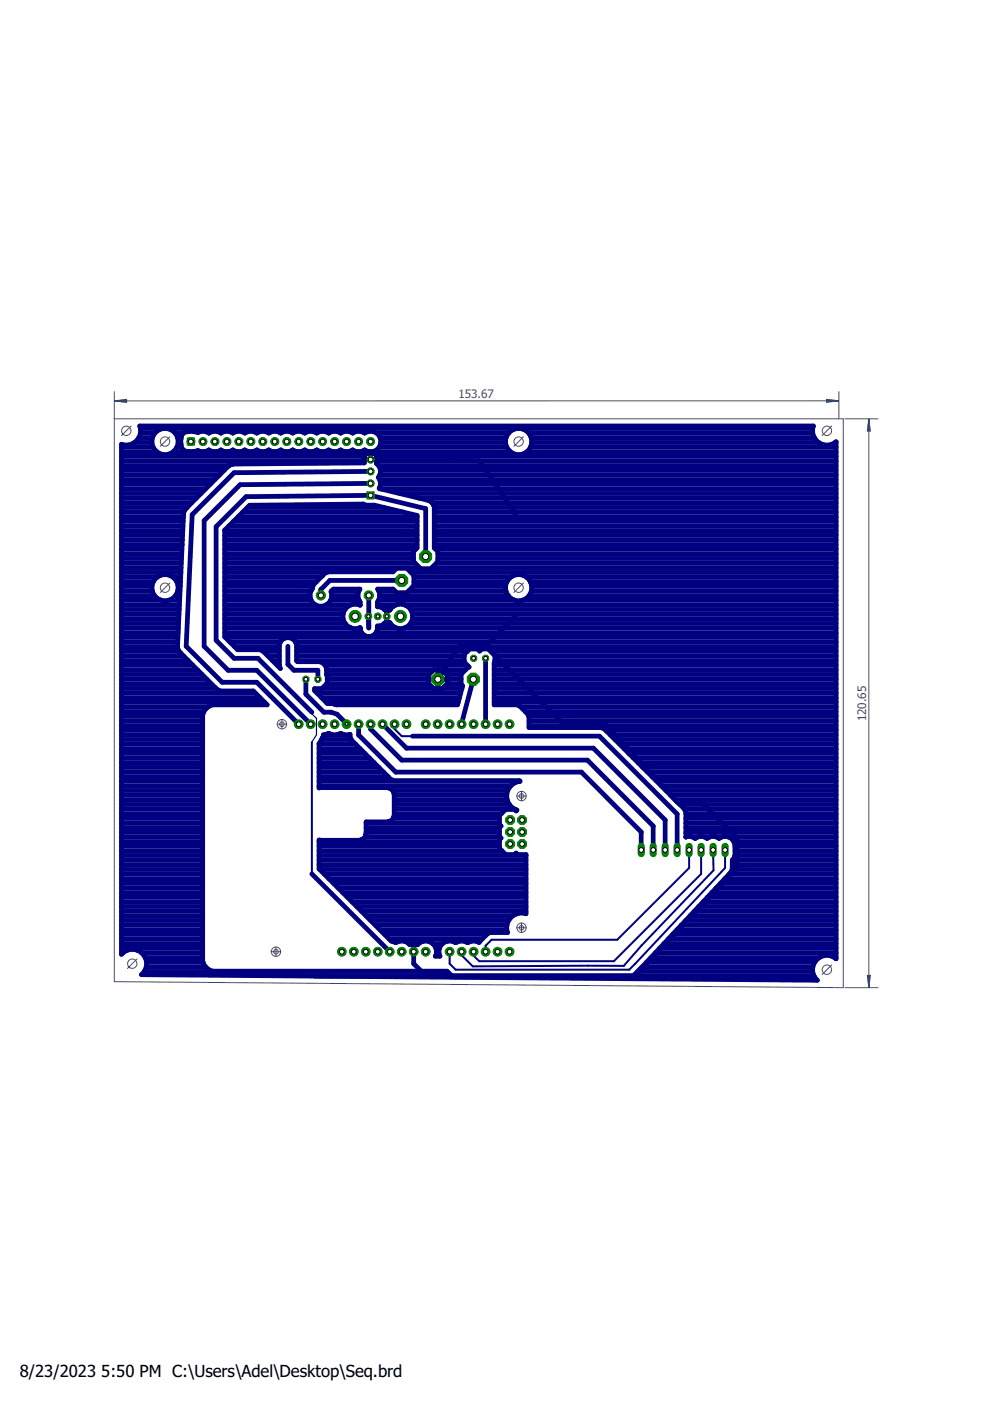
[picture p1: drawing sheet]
<svg xmlns="http://www.w3.org/2000/svg" width="210mm" height="297mm" viewBox="0 0 210 297" stroke-linecap="round" stroke-linejoin="round" font-family="sans-serif">
<defs><g id="words">
<g font-size="3.5">
<text x="4.2" y="291.8">8/23/2023</text>
<text x="21.5" y="291.8">5:50 PM C:\Users\Adel\Desktop\Seq.brd</text>
</g>
<g font-size="2.5" fill="#505050">
<text x="97.2" y="84.4">153.67</text>
<text x="183.6" y="153" transform="rotate(-90 183.6 153)">120.65</text>
</g>
</g></defs>
<g fill="none" stroke="#000080" stroke-width="1">
<path d="M25.8 94.2a3 3 0 0 0 3.1-.7 3 3 0 0 0 .7-3.2h142.9a3 3 0 0 0 1.1 3.5 3 3 0 0 0 3.7-.1v109.6a3 3 0 0 0-4.3 .3 3 3 0 0 0 .3 4.2l-143.3-1.1a3 3 0 0 0 .2-4.5 3 3 0 0 0-4.4 .1zM25.8 95.8h7.4M25.8 99.7h21.7M25.8 97.7h51.3M25.8 96.8h51.4M25.8 94.8h6.7M28.5 93.8h3.7M29.4 92.8h2.9M29.8 91.8h3M29.8 90.8h4.8M35.4 90.8h74.1M36.7 95.8h71.5"/>
<path d="M37.1 91.8h1.8M37.5 94.8h1M37.7 92.8h.7M37.8 93.8h.5M40.1 95.8a1.58 1.58 0 0 1-1.8-1.8v-.8a1.56 1.56 0 0 1 1.8-1.7h.8l1.1 .2a2.45 2.45 0 0 1 2.3 .1 2.5 2.5 0 0 1 2.6 0 2.5 2.5 0 0 1 2.5 0 2.5 2.5 0 0 1 2.6 0 2.5 2.5 0 0 1 2.5 0 2.5 2.5 0 0 1 2.5 0 2.5 2.5 0 0 1 2.6 0 2.5 2.5 0 0 1 2.5 0 2.5 2.5 0 0 1 2.6 0 2.5 2.5 0 0 1 2.5 0 2.5 2.5 0 0 1 2.5 0 2.5 2.5 0 0 1 2.6 0 2.5 2.5 0 0 1 2.5 0 2.5 2.5 0 0 1 2.6 0 2.2 2.2 0 0 1 3.2 1 2.2 2.2 0 0 1-1.6 3M40.9 95.8l1.1-.3 .6 .3M43.5 95.8l.8-.4 .8 .4M46 95.8l.8-.4 .9 .4M48.5 95.8l.9-.4 .8 .4M48.6 98.7h-22.8M48.6 98.7l-9.4 9.3-.3 .7-1.2 27.9M49.3 98.4h.1"/>
<path d="M49.3 98.4l-.7 .3M51.1 95.8l.8-.4 .8 .4M53.6 95.8l.9-.4 .8 .4M56.2 95.8l.8-.4 .8 .4M58.7 95.8l.8-.4 .9 .4M61.2 95.8l.9-.4 .8 .4M63.8 95.8l.8-.4 .8 .4M66.3 95.8l.9-.4 .8 .4M68.9 95.8l.8-.4 .8 .4M71.4 95.8l.8-.4 .9 .4M73.9 95.8l.9-.4 .8 .4M76.5 95.8l.8-.4 .8 .4"/>
<path d="M77 97.4h3.1M77.1 97.8a1.52 1.52 0 0 1 1.5-1.9 1.52 1.52 0 0 1 1.5 1.9M77.1 97.8l.1 .3-27.9 .3M78.6 99.9l-29 .3-8.9 8.9-1.2 27.9 7.6 7.7h7.3l8.9 8.8M78.6 95.9v1.6M78.6 97.4l23.1 .3 7.6 11.4M78.6 96.8h.1M79.9 91.8h27.9M79.9 96.8h97.4M80.1 97.8l-.2 .4a2.15 2.15 0 0 1 .3 3 1.94 1.94 0 0 1 .2 2.3M80.1 97.7h97.2M80.3 98.7h97"/>
<path d="M80.4 94.8h27M80.6 92.8h26.7M80.6 99.7h96.7M80.7 93.8h26.5M110.4 90.8h61.9M111.7 95.8h65.6M112.1 91.8h60.2M112.5 94.8h64.8M112.6 92.8h60.1M112.7 93.8h60.9M177.1 93.8h.2M25.8 119.4h12.6"/>
<path d="M25.8 118.4h12.7M25.8 117.4h12.7M25.8 116.4h12.8M25.8 115.5h12.8M25.8 114.5h12.9M25.8 113.5h12.9M25.8 112.5h13M25.8 111.5h13M25.8 110.5h13M25.8 109.6h13.1M25.8 108.6h13.2M25.8 107.6h13.9"/>
<path d="M25.8 106.6h14.9M25.8 105.6h15.8M25.8 104.6h16.8M25.8 103.7h17.8M25.8 102.7h18.8M25.8 101.7h19.8M25.8 100.7h20.8M38.9 108.7h.1M47.6 119.4h40.4M47.6 118.4h40.1M47.6 117.4h40.1M47.6 116.4h40.5"/>
<path d="M47.6 115.5h40.8M47.6 114.5h40.8M47.6 113.5h40.8M47.6 112.5h40.8M48.5 111.5h39.9M49.5 110.5h38.9M50.5 109.6h37.9M51.5 108.6h33.9M52.5 107.6h28.8M78.6 102.5l-27.7 .3-7.6 7.6v26.6l5.1 5.1h6l11.5 11.4M80.4 103.5h.1M80.4 103.5l10.2 2.5 1 .6"/>
<path d="M80.5 101.7h96.8M80.5 100.7h96.8M80.6 103.7h96.7M80.6 102.7h96.7M84.7 104.6h92.6M88.8 105.6h88.5M90.3 118v-10.2l-11.7-2.8-26.4 .3-6.4 6.4v24.1l3.8 3.8h5.1l11.4 11.4M91.6 106.6l.4 .6 .1 .7v8.3l.7 .7v2.2l-1.5 1.5h-2.1l-1.5-1.5v-2.2l.7-.7v-6.9l-9-2.2h-1.8l-.6-.2-24.1 .2-5.3 5.3v22.6l2.8 2.8h4.7l.6 .2 3.7 3.7-.2-.5v-4.5a1.87 1.87 0 0 1 1.9-1.5 1.87 1.87 0 0 1 1.8 1.5v3.4l.2 .2h4.7l.6 .3 .6 .5 .2 .7 .2 3-1.2 1.2h-1.5v.4l2.7 2.8h1l.9 .2h25.7l1.1-4-.3-.3v-2.2l1.5-1.5h.2l-1.1-1v-1.7l1.2-1.1h1.6l.5 .4 .4-.4h1.7l1.1 1.1v1.7l-.1 .1v8.9h4.8l.6 .3 1.7 1.7 .3 .6v2.3h15.2l.7 .2 17 17.1 .3 .6v5.3M91.6 106.6h85.7M92.1 115.5h85.2M92.1 114.5h85.2M92.1 113.5h85.2"/>
<path d="M92.1 112.5h85.2M92.1 111.5h85.2M92.1 110.5h85.2M92.1 109.6h85.2M92.1 108.6h85.2M92.1 107.6h85.2M92.4 116.4h84.9M92.5 119.4h84.8M92.8 118.4h84.5M92.8 117.4h84.5M25.8 129.2h12.2M25.8 139.1h13.1"/>
<path d="M25.8 138.1h12.1M25.8 137.1h11.8M25.8 136.1h11.9M25.8 135.1h11.9M25.8 134.2h12M25.8 133.2h12M25.8 132.2h12.1M25.8 131.2h12.1M25.8 130.2h12.2M25.8 128.2h12.2M25.8 127.3h8.4M25.8 126.3h7"/>
<path d="M25.8 125.3h6.5M25.8 124.3h6.4M25.8 123.3h6.7M25.8 122.3h7.6M25.8 121.4h12.6M25.8 120.4h12.6M35.8 127.3h2.3M36.6 122.3h1.7M37.2 126.3h.9M37.5 123.3h.8M37.6 136.7v.7l.3 .6 .5 .5M37.7 136.6l-.1 .1"/>
<path d="M37.7 125.3h.5M37.8 124.3h.4M38.4 138.5v.1M38.4 138.6l7.7 7.6 .6 .3h7l2.9 2.9h-11.5l-.7 .3M47.6 129.2h25.6M47.6 134.2h29M47.6 133.2h26.9M47.6 132.2h25.6M47.6 131.2h25.1M47.6 130.2h25.1M47.6 128.2h19.3M47.6 127.3h18.4"/>
<path d="M47.6 126.3h18.1M47.6 125.3h18.4M47.6 124.3h18.7M47.6 123.3h19.5M47.6 122.3h20.5M47.6 121.4h21.7M47.6 120.4h41.4M47.8 135.1h129.5M48.7 136.1h10.8M49.7 137.1h9.5M55.8 138.1h3.4M56.8 139.1h2.4"/>
<path d="M61 137v3.8l1.3 1.3h5.1v1.9M62.7 136.1h114.6M62.9 139.1h35.5M62.9 138.1h36.2M62.9 137.1h114.4M68.4 122l.5-.5 .7-.3h13.7l.8-.7h2.2l1.5 1.5v2.1l-1.5 1.6h-2.2l-.8-.8h-3.2a2.25 2.25 0 0 1-.1 2.8v1h.5l.8 .3 .3 .3h1a2.62 2.62 0 0 1 3.8-.8 2.62 2.62 0 0 1 .4 3.9 2.62 2.62 0 0 1-4-.1l-.1-.3-.6 .2-.5-.1-.3 .3-.8 .3h-.5a1.9 1.9 0 0 1-.8 2M68.4 122l-1.9 2-.3 .8a2.3 2.3 0 0 0 1.5 3.7 2.3 2.3 0 0 0 2.5-3.1l.5-.5h5.6a2.22 2.22 0 0 0 .1 2.8v.6a2.61 2.61 0 0 0-3.7 2.4 2.61 2.61 0 0 0 3.7 2.4v.4l.2 .7M68.4 122v.1M69.2 128.2h5.2M70.1 127.3h6M70.3 125.3h5.8M70.3 126.3h5.6"/>
<path d="M76.1 133.2h.3M76.2 128.2h.2M76.6 134.2h.1a1.86 1.86 0 0 0 2.5 .5M77.2 134.7h.1M78.2 126.2v6.9l-.1-2.4M79.2 134.7h.1M80 133.2h4.1M80 128.2h4M80.2 127.3h29M80.3 125.3h3.4M80.5 126.3h27.2M81.5 132.2h1.3"/>
<path d="M81.5 129.2h.3M82 129.2v.8M82 131.4v.8M82 130h.1M82 131.4h.1M82.2 129.2h.5M85.2 123.1h-15.3l-1.9 1.9v1.2M85.7 133.2h91.6M85.8 128.2h91.5M86.6 125.3h20.7M87 132.2h90.3M87 129.2h90.3"/>
<path d="M87.1 121.4h90.2M87.4 131.2h89.9M87.5 130.2h89.8M87.6 124.3h19.6M87.8 123.3h19.7M87.8 122.3h20.5M91.5 120.4h85.8M103 139.6v13.9M103 137l16.5 16.5h8.8l15.3 16.6h5.1l7.6 7.6v6.3l-21.6 22.9h-44.4l-2.6-2.6v-4.2M103 137h-5.7l-4.5 7M104.3 138.1h73M104.9 139.1h72.4"/>
<path d="M109.3 130.7l-6.3 6.3M110.8 127.3h66.5M111.6 122.3h65.7M112.2 126.3h65.1M112.4 123.3h64.9M112.6 125.3h64.7M112.7 124.3h64.6M177.3 134.2h-97.6M25.8 155.8h17.2M25.8 144h18M25.8 142h16.1M25.8 159.7h17.2"/>
<path d="M25.8 158.7h17.2M25.8 157.8h17.2M25.8 156.8h17.2M25.8 154.8h17.2M25.8 153.8h17.2M25.8 152.8h17.2M25.8 151.9h17.2M25.8 150.9h17.4M25.8 149.9h18.3M25.8 148.9h30.3M25.8 147.9h29.3M25.8 146.9h28.3"/>
<path d="M25.8 146h20M25.8 145h19M25.8 143h17M25.8 141h15.1M25.8 140.1h14.1M43.2 150.9h.1M43.2 150.9l-.2 .7v52.1l.2 .8M43.7 150.2h.1M43.7 150.2l-.5 .7M44.4 149.7h.1M44.4 149.7l-.7 .5M57.8 140.1h1.4"/>
<path d="M58.8 141h.4M62.9 140.1h35.5M64.9 144v3.2l3.8 3.8h1.5l1.3 .4 2 2.1M67.2 146.9h30.5M67.6 159.7h9.7M67.6 158.7h8.8M67.6 157.8h7.8M68.2 156.8h6.2M68.2 147.9h29.2M68.3 146h23.6M68.9 155.8l.8-.3 .8 .3M68.9 141h30.2"/>
<path d="M69.2 148.9h28M69.2 142h29.5M69.2 143h21.8M69.3 145h21.6M69.4 144h28.4M71.4 155.8l.8-.3 .8 .3M73.9 155.8l.3-.1v.5l.3 .7 8.4 8.3 .6 .3h26.6l.2 .2-42.7-.1M74.2 155.8h-5.6l-.3 .8-.7 1v9.4l14.9 .1 .8 .5 .3 .8v4.5a1.53 1.53 0 0 1-1.4 1.4h-4.6l-.1 2.9a1.56 1.56 0 0 1-1.3 1l-8.6-.1v6.1l15.4 15.3 .9 .4a2.41 2.41 0 0 1 3.1 .4 1.72 1.72 0 0 1 1.5 0 2.26 2.26 0 0 1 3-.4 2.26 2.26 0 0 1 .8 2.8h1a2.26 2.26 0 0 1 .5-2.7 2.26 2.26 0 0 1 2.8-.1l.8-.4h.9l.8 .4 .9-.4h.9l.7 .3a7.6 7.6 0 0 1 2.3-2.1h3.7l-.2-.6M76 153.5v2.3l7.9 7.9h39.4l12.7 12.7v3.8M78.6 153.5v1.1l6.6 6.6h39.3l14 13.9v5.1M81.1 153.5l5.1 5.1h39.6l15.2 15.3v6.3M87.5 156.1h39.6l16.5 16.5v7.6"/>
<path d="M92 142l-1.2 1.2v1.7l1.2 1.1h1.7l1.2-1.1v-1.7l-1.2-1.2M92.8 142v4M92.8 146h.1M92.8 145h.1M92.8 143h.1M93.8 146h4.2M94.7 143h3.1M94.8 145h3M100.4 144l-2.5 9.5M104.8 144h72.5M104.8 142h72.5M104.8 148.9h72.5"/>
<path d="M104.8 147.9h72.5M104.8 146.9h72.5M104.8 146h72.5M104.8 145h72.5M104.8 143h72.5M104.8 141h72.5M104.9 140.1h72.4M110.4 149.9h66.9M111.4 150.9h65.9M112.1 151.9h65.2M112.2 153.8h65.1M112.2 152.8h65.1"/>
<path d="M128.4 154.8h48.9M129.4 155.8h47.9M130.4 156.8h46.9M131.3 157.8h46M132.3 158.7h45M133.3 159.7h44M25.8 163.7h17.2M25.8 165.6h17.2M25.8 179.4h17.2M25.8 178.4h17.2M25.8 177.4h17.2M25.8 176.5h17.2"/>
<path d="M25.8 175.5h17.2M25.8 174.5h17.2M25.8 173.5h17.2M25.8 172.5h17.2M25.8 171.5h17.2M25.8 170.6h17.2M25.8 169.6h17.2M25.8 168.6h17.2M25.8 167.6h17.2M25.8 166.6h17.2M25.8 164.7h17.2M25.8 162.7h17.2"/>
<path d="M25.8 161.7h17.2M25.8 160.7h17.2M67.6 163.7h13.7M67.6 179.4h38.3M67.6 178.4h38.3M67.6 166.6h40.7M67.6 164.7h14.7M67.6 162.7h12.7M67.6 161.7h11.7M67.6 160.7h10.7M77.4 177.4h28.6M77.6 176.5h28.3"/>
<path d="M77.6 175.5h28.3M77.6 174.5h28.3M83.3 167.6h24.4M83.4 173.5h22.5M83.6 172.5h22.7M83.6 171.5h25.5M83.6 170.6h24.4M83.6 169.6h23.9M83.6 168.6h23.8M105.9 175.5v1.8l.3 .4-.3 .3v1.9l1.3 1.3h1.9l.3-.3 .4 .3h1.7v12.5a3.1 3.1 0 0 0-4.1 3.4M110.2 165.7a3.1 3.1 0 0 0-2.8 2.8 3.1 3.1 0 0 0 2.2 3.2l-.2 .2-.3-.3h-1.9l-1.3 1.3v1.9l.3 .3-.3 .4M134.3 160.7h43"/>
<path d="M135.3 161.7h42M136.3 162.7h41M137.2 163.7h40.1M138.2 164.7h39.1M139.2 165.6h38.1M140.2 166.6h37.1M141.2 167.6h36.1M142.2 168.6h35.1M143.2 169.6h34.1M144.1 170.6h33.2M145.1 171.5h32.2M145.4 177.5a1.83 1.83 0 0 1 2 .3 1.97 1.97 0 0 1 2.5 0 1.97 1.97 0 0 1 2.6 0 2.09 2.09 0 0 1 3.3 1.2v2.4"/>
<path d="M145.4 177.4h.1M145.4 176.5h31.9M145.4 175.5h31.9M145.4 174.5h31.9M145.4 173.5h31.9M145.4 172.5h31.9M146.7 177.4h1.3M149.3 177.4h1.3M151.8 177.4h1.3M154.3 177.4h23M155.6 178.4h21.7M155.8 179.4h21.5"/>
<path d="M25.8 199.1h17.2M25.8 198.1h17.2M25.8 197.1h17.2M25.8 196.1h17.2M25.8 195.2h17.2M25.8 194.2h17.2M25.8 193.2h17.2M25.8 192.2h17.2M25.8 191.2h17.2M25.8 190.2h17.2M25.8 189.3h17.2M25.8 188.3h17.2"/>
<path d="M25.8 187.3h17.2M25.8 186.3h17.2M25.8 185.3h17.2M25.8 184.3h17.2M25.8 183.3h17.2M25.8 182.4h17.2M25.8 181.4h17.2M25.8 180.4h17.2M66.1 185.3l16.5 16.5M67.6 183.3h43.9M67.6 182.4h43.9M67.6 181.4h43.9"/>
<path d="M67.6 180.4h38.8M67.8 184.3h43.7M68.7 185.3h42.8M69.7 186.3h41.8M70.7 187.3h40.8M71.7 188.3h39.8M72.7 189.3h38.8M73.7 190.2h37.8M74.7 191.2h36.8M75.6 192.2h35.9M76.6 193.2h34.9M77.6 194.2h31.1"/>
<path d="M78.6 195.2h29.3M79.6 196.1h27.9M80.6 197.1h26.8M81.5 198.1h21.7M82.5 199.1h19.7M141.7 199.1h35.6M142.6 198.1h34.7M143.5 197.1h33.8M144.5 196.1h32.8M145.4 195.2h31.9M146.3 194.2h31M147.2 193.2h30.1"/>
<path d="M148.1 192.2h29.2M149.1 191.2h28.2M150 190.2h27.3M150.9 189.3h26.4M151.8 188.3h25.5M152.8 187.3h24.5M153.7 186.3h23.6M154.6 185.3h22.7M155 184.8l-19.4 20.8M155 184.8h.1M155.3 184.3l-.3 .5M155.3 182.4v1.9"/>
<path d="M155.3 184.3h.1M155.3 184.3h22M155.3 183.3h22M155.3 182.4h22M155.8 181.4l-.5 1M155.8 181.4h21.5M155.8 180.4h21.5M25.8 202h.3M25.8 201.1h17.2M25.8 200.1h17.2M30 202h13M30.6 206h64.2"/>
<path d="M30.8 203h12.2M31 205h12.6M31.1 204h12M43.2 204.5h.1M43.2 204.5l.5 .7M43.7 205.2h.1M43.7 205.2l.7 .5M44.4 205.7h.1M66.7 207h29.2M86.7 200.1h2.1M87.7 201.8h.1M87.7 201.1h.1"/>
<path d="M91.7 200.1h2.2M92.4 201.1h.8M92.5 202h.6M134.1 207h38.5M135.2 206h37.1M135.6 205.6l-1.3 1.3-.6 .2h-37.4l-.6-.2-.9-1h-49.7l-.7-.2M135.6 205.6h.1M136.2 205h36.2M137.1 204h35.6M138 203h35.7M138.9 202h38.4M139.8 201.1h37.5"/>
<path d="M140.8 200.1h36.5M176.9 203h.4"/>
<circle cx="35" cy="93.6" r="2.79"/>
<circle cx="110" cy="93.6" r="2.79"/>
<circle cx="35" cy="124.6" r="2.79"/>
<circle cx="110" cy="124.6" r="2.79"/>
</g>
<path d="M66.1 157.4v27.9M83.7 153.5v1.1l1.5 1.5h2.3M146.1 180.2v3.8l-15.2 15.2h-26.7l-1.2 1.3v1.3M148.7 180.2v5.1l-18.5 18.5h-28.6l-1.2-1.2v-.8M151.2 180.2l.1 4.3-15.2 15.9-3.9 4.4-32 .1-2.3-2.4v-.7M153.7 180.2v3.8l-20.3 21.6h-36.8l-1.3-1.3v-2.5" fill="none" stroke="#000080" stroke-width=".42"/>
<path d="M66.1 151v.3l1 1v3.5l-1 1.6" fill="none" stroke="#000080" stroke-width=".25"/>
<circle cx="100.4" cy="144" r="1.38" fill="#008000" stroke="#008000" stroke-width=".21"/>
<circle cx="100.4" cy="144" r=".66" fill="#fff" stroke="#000" stroke-width=".21"/>
<circle cx="92.8" cy="144" r="1.38" fill="#008000" stroke="#008000" stroke-width=".21"/>
<circle cx="92.8" cy="144" r=".66" fill="#fff" stroke="#000" stroke-width=".21"/>
<circle cx="68" cy="126.2" r=".97" fill="#008000" stroke="#008000" stroke-width=".21"/>
<circle cx="68" cy="126.2" r=".55" fill="#fff" stroke="#000" stroke-width=".21"/>
<circle cx="78.2" cy="126.2" r=".97" fill="#008000" stroke="#008000" stroke-width=".21"/>
<circle cx="78.2" cy="126.2" r=".55" fill="#fff" stroke="#000" stroke-width=".21"/>
<circle cx="40.5" cy="93.6" r=".85" fill="#008000" stroke="#008000" stroke-width=".21"/>
<circle cx="40.5" cy="93.6" r=".51" fill="#fff" stroke="#000" stroke-width=".21"/>
<circle cx="43" cy="93.6" r=".85" fill="#008000" stroke="#008000" stroke-width=".21"/>
<circle cx="43" cy="93.6" r=".51" fill="#fff" stroke="#000" stroke-width=".21"/>
<circle cx="45.6" cy="93.6" r=".85" fill="#008000" stroke="#008000" stroke-width=".21"/>
<circle cx="45.6" cy="93.6" r=".51" fill="#fff" stroke="#000" stroke-width=".21"/>
<circle cx="48.1" cy="93.6" r=".85" fill="#008000" stroke="#008000" stroke-width=".21"/>
<circle cx="48.1" cy="93.6" r=".51" fill="#fff" stroke="#000" stroke-width=".21"/>
<circle cx="50.7" cy="93.6" r=".85" fill="#008000" stroke="#008000" stroke-width=".21"/>
<circle cx="50.7" cy="93.6" r=".51" fill="#fff" stroke="#000" stroke-width=".21"/>
<circle cx="53.2" cy="93.6" r=".85" fill="#008000" stroke="#008000" stroke-width=".21"/>
<circle cx="53.2" cy="93.6" r=".51" fill="#fff" stroke="#000" stroke-width=".21"/>
<circle cx="55.7" cy="93.6" r=".85" fill="#008000" stroke="#008000" stroke-width=".21"/>
<circle cx="55.7" cy="93.6" r=".51" fill="#fff" stroke="#000" stroke-width=".21"/>
<circle cx="58.3" cy="93.6" r=".85" fill="#008000" stroke="#008000" stroke-width=".21"/>
<circle cx="58.3" cy="93.6" r=".51" fill="#fff" stroke="#000" stroke-width=".21"/>
<circle cx="60.8" cy="93.6" r=".85" fill="#008000" stroke="#008000" stroke-width=".21"/>
<circle cx="60.8" cy="93.6" r=".51" fill="#fff" stroke="#000" stroke-width=".21"/>
<circle cx="63.4" cy="93.6" r=".85" fill="#008000" stroke="#008000" stroke-width=".21"/>
<circle cx="63.4" cy="93.6" r=".51" fill="#fff" stroke="#000" stroke-width=".21"/>
<circle cx="65.9" cy="93.6" r=".85" fill="#008000" stroke="#008000" stroke-width=".21"/>
<circle cx="65.9" cy="93.6" r=".51" fill="#fff" stroke="#000" stroke-width=".21"/>
<circle cx="68.4" cy="93.6" r=".85" fill="#008000" stroke="#008000" stroke-width=".21"/>
<circle cx="68.4" cy="93.6" r=".51" fill="#fff" stroke="#000" stroke-width=".21"/>
<circle cx="71" cy="93.6" r=".85" fill="#008000" stroke="#008000" stroke-width=".21"/>
<circle cx="71" cy="93.6" r=".51" fill="#fff" stroke="#000" stroke-width=".21"/>
<circle cx="73.5" cy="93.6" r=".85" fill="#008000" stroke="#008000" stroke-width=".21"/>
<circle cx="73.5" cy="93.6" r=".51" fill="#fff" stroke="#000" stroke-width=".21"/>
<circle cx="76" cy="93.6" r=".85" fill="#008000" stroke="#008000" stroke-width=".21"/>
<circle cx="76" cy="93.6" r=".51" fill="#fff" stroke="#000" stroke-width=".21"/>
<circle cx="78.6" cy="93.6" r=".85" fill="#008000" stroke="#008000" stroke-width=".21"/>
<circle cx="78.6" cy="93.6" r=".51" fill="#fff" stroke="#000" stroke-width=".21"/>
<circle cx="90.3" cy="118" r="1.38" fill="#008000" stroke="#008000" stroke-width=".21"/>
<circle cx="90.3" cy="118" r=".66" fill="#fff" stroke="#000" stroke-width=".21"/>
<circle cx="85.2" cy="123.1" r="1.38" fill="#008000" stroke="#008000" stroke-width=".21"/>
<circle cx="85.2" cy="123.1" r=".66" fill="#fff" stroke="#000" stroke-width=".21"/>
<circle cx="92.8" cy="153.5" r=".93" fill="#008000" stroke="#008000" stroke-width=".21"/>
<circle cx="92.8" cy="153.5" r=".51" fill="#fff" stroke="#000" stroke-width=".21"/>
<circle cx="95.3" cy="153.5" r=".93" fill="#008000" stroke="#008000" stroke-width=".21"/>
<circle cx="95.3" cy="153.5" r=".51" fill="#fff" stroke="#000" stroke-width=".21"/>
<circle cx="97.9" cy="153.5" r=".93" fill="#008000" stroke="#008000" stroke-width=".21"/>
<circle cx="97.9" cy="153.5" r=".51" fill="#fff" stroke="#000" stroke-width=".21"/>
<circle cx="100.4" cy="153.5" r=".93" fill="#008000" stroke="#008000" stroke-width=".21"/>
<circle cx="100.4" cy="153.5" r=".51" fill="#fff" stroke="#000" stroke-width=".21"/>
<circle cx="103" cy="153.5" r=".93" fill="#008000" stroke="#008000" stroke-width=".21"/>
<circle cx="103" cy="153.5" r=".51" fill="#fff" stroke="#000" stroke-width=".21"/>
<circle cx="105.5" cy="153.5" r=".93" fill="#008000" stroke="#008000" stroke-width=".21"/>
<circle cx="105.5" cy="153.5" r=".51" fill="#fff" stroke="#000" stroke-width=".21"/>
<circle cx="108" cy="153.5" r=".93" fill="#008000" stroke="#008000" stroke-width=".21"/>
<circle cx="108" cy="153.5" r=".51" fill="#fff" stroke="#000" stroke-width=".21"/>
<circle cx="90.3" cy="153.5" r=".93" fill="#008000" stroke="#008000" stroke-width=".21"/>
<circle cx="90.3" cy="153.5" r=".51" fill="#fff" stroke="#000" stroke-width=".21"/>
<circle cx="71" cy="153.5" r=".93" fill="#008000" stroke="#008000" stroke-width=".21"/>
<circle cx="71" cy="153.5" r=".51" fill="#fff" stroke="#000" stroke-width=".21"/>
<circle cx="73.5" cy="153.5" r=".93" fill="#008000" stroke="#008000" stroke-width=".21"/>
<circle cx="73.5" cy="153.5" r=".51" fill="#fff" stroke="#000" stroke-width=".21"/>
<circle cx="76" cy="153.5" r=".93" fill="#008000" stroke="#008000" stroke-width=".21"/>
<circle cx="76" cy="153.5" r=".51" fill="#fff" stroke="#000" stroke-width=".21"/>
<circle cx="78.6" cy="153.5" r=".93" fill="#008000" stroke="#008000" stroke-width=".21"/>
<circle cx="78.6" cy="153.5" r=".51" fill="#fff" stroke="#000" stroke-width=".21"/>
<circle cx="81.1" cy="153.5" r=".93" fill="#008000" stroke="#008000" stroke-width=".21"/>
<circle cx="81.1" cy="153.5" r=".51" fill="#fff" stroke="#000" stroke-width=".21"/>
<circle cx="83.7" cy="153.5" r=".93" fill="#008000" stroke="#008000" stroke-width=".21"/>
<circle cx="83.7" cy="153.5" r=".51" fill="#fff" stroke="#000" stroke-width=".21"/>
<circle cx="86.2" cy="153.5" r=".93" fill="#008000" stroke="#008000" stroke-width=".21"/>
<circle cx="86.2" cy="153.5" r=".51" fill="#fff" stroke="#000" stroke-width=".21"/>
<circle cx="68.4" cy="153.5" r=".93" fill="#008000" stroke="#008000" stroke-width=".21"/>
<circle cx="68.4" cy="153.5" r=".51" fill="#fff" stroke="#000" stroke-width=".21"/>
<circle cx="65.9" cy="153.5" r=".93" fill="#008000" stroke="#008000" stroke-width=".21"/>
<circle cx="65.9" cy="153.5" r=".51" fill="#fff" stroke="#000" stroke-width=".21"/>
<circle cx="63.3" cy="153.5" r=".93" fill="#008000" stroke="#008000" stroke-width=".21"/>
<circle cx="63.3" cy="153.5" r=".51" fill="#fff" stroke="#000" stroke-width=".21"/>
<circle cx="97.9" cy="201.8" r=".93" fill="#008000" stroke="#008000" stroke-width=".21"/>
<circle cx="97.9" cy="201.8" r=".51" fill="#fff" stroke="#000" stroke-width=".21"/>
<circle cx="100.4" cy="201.8" r=".93" fill="#008000" stroke="#008000" stroke-width=".21"/>
<circle cx="100.4" cy="201.8" r=".51" fill="#fff" stroke="#000" stroke-width=".21"/>
<circle cx="103" cy="201.8" r=".93" fill="#008000" stroke="#008000" stroke-width=".21"/>
<circle cx="103" cy="201.8" r=".51" fill="#fff" stroke="#000" stroke-width=".21"/>
<circle cx="105.5" cy="201.8" r=".93" fill="#008000" stroke="#008000" stroke-width=".21"/>
<circle cx="105.5" cy="201.8" r=".51" fill="#fff" stroke="#000" stroke-width=".21"/>
<circle cx="108" cy="201.8" r=".93" fill="#008000" stroke="#008000" stroke-width=".21"/>
<circle cx="108" cy="201.8" r=".51" fill="#fff" stroke="#000" stroke-width=".21"/>
<circle cx="95.3" cy="201.8" r=".93" fill="#008000" stroke="#008000" stroke-width=".21"/>
<circle cx="95.3" cy="201.8" r=".51" fill="#fff" stroke="#000" stroke-width=".21"/>
<circle cx="77.6" cy="201.8" r=".93" fill="#008000" stroke="#008000" stroke-width=".21"/>
<circle cx="77.6" cy="201.8" r=".51" fill="#fff" stroke="#000" stroke-width=".21"/>
<circle cx="80.1" cy="201.8" r=".93" fill="#008000" stroke="#008000" stroke-width=".21"/>
<circle cx="80.1" cy="201.8" r=".51" fill="#fff" stroke="#000" stroke-width=".21"/>
<circle cx="82.6" cy="201.8" r=".93" fill="#008000" stroke="#008000" stroke-width=".21"/>
<circle cx="82.6" cy="201.8" r=".51" fill="#fff" stroke="#000" stroke-width=".21"/>
<circle cx="85.2" cy="201.8" r=".93" fill="#008000" stroke="#008000" stroke-width=".21"/>
<circle cx="85.2" cy="201.8" r=".51" fill="#fff" stroke="#000" stroke-width=".21"/>
<circle cx="87.7" cy="201.8" r=".93" fill="#008000" stroke="#008000" stroke-width=".21"/>
<circle cx="87.7" cy="201.8" r=".51" fill="#fff" stroke="#000" stroke-width=".21"/>
<circle cx="90.3" cy="201.8" r=".93" fill="#008000" stroke="#008000" stroke-width=".21"/>
<circle cx="90.3" cy="201.8" r=".51" fill="#fff" stroke="#000" stroke-width=".21"/>
<circle cx="75" cy="201.8" r=".93" fill="#008000" stroke="#008000" stroke-width=".21"/>
<circle cx="75" cy="201.8" r=".51" fill="#fff" stroke="#000" stroke-width=".21"/>
<circle cx="72.5" cy="201.8" r=".93" fill="#008000" stroke="#008000" stroke-width=".21"/>
<circle cx="72.5" cy="201.8" r=".51" fill="#fff" stroke="#000" stroke-width=".21"/>
<circle cx="110.7" cy="178.9" r="1.01" fill="#008000" stroke="#008000" stroke-width=".21"/>
<circle cx="110.7" cy="178.9" r=".51" fill="#fff" stroke="#000" stroke-width=".21"/>
<circle cx="108.2" cy="178.9" r="1.01" fill="#008000" stroke="#008000" stroke-width=".21"/>
<circle cx="108.2" cy="178.9" r=".51" fill="#fff" stroke="#000" stroke-width=".21"/>
<circle cx="110.7" cy="176.4" r="1.01" fill="#008000" stroke="#008000" stroke-width=".21"/>
<circle cx="110.7" cy="176.4" r=".51" fill="#fff" stroke="#000" stroke-width=".21"/>
<circle cx="108.2" cy="176.4" r="1.01" fill="#008000" stroke="#008000" stroke-width=".21"/>
<circle cx="108.2" cy="176.4" r=".51" fill="#fff" stroke="#000" stroke-width=".21"/>
<circle cx="110.7" cy="173.9" r="1.01" fill="#008000" stroke="#008000" stroke-width=".21"/>
<circle cx="110.7" cy="173.9" r=".51" fill="#fff" stroke="#000" stroke-width=".21"/>
<circle cx="108.2" cy="173.9" r="1.01" fill="#008000" stroke="#008000" stroke-width=".21"/>
<circle cx="108.2" cy="173.9" r=".51" fill="#fff" stroke="#000" stroke-width=".21"/>
<circle cx="80.1" cy="130.7" r=".72" fill="#008000" stroke="#008000" stroke-width=".21"/>
<circle cx="80.1" cy="130.7" r=".36" fill="#fff" stroke="#000" stroke-width=".21"/>
<circle cx="84.9" cy="130.7" r="1.27" fill="#008000" stroke="#008000" stroke-width=".21"/>
<circle cx="84.9" cy="130.7" r=".7" fill="#fff" stroke="#000" stroke-width=".21"/>
<circle cx="75.3" cy="130.7" r="1.27" fill="#008000" stroke="#008000" stroke-width=".21"/>
<circle cx="75.3" cy="130.7" r=".7" fill="#fff" stroke="#000" stroke-width=".21"/>
<circle cx="78.1" cy="130.7" r=".72" fill="#008000" stroke="#008000" stroke-width=".21"/>
<circle cx="78.1" cy="130.7" r=".36" fill="#fff" stroke="#000" stroke-width=".21"/>
<circle cx="82" cy="130.7" r=".72" fill="#008000" stroke="#008000" stroke-width=".21"/>
<circle cx="82" cy="130.7" r=".36" fill="#fff" stroke="#000" stroke-width=".21"/>
<path d="M153.7 179.5v1.5" fill="none" stroke="#008000" stroke-width="1.5"/>
<circle cx="153.7" cy="180.2" r=".51" fill="#fff" stroke="#000" stroke-width=".21"/>
<path d="M151.2 179.5v1.5" fill="none" stroke="#008000" stroke-width="1.5"/>
<circle cx="151.2" cy="180.2" r=".51" fill="#fff" stroke="#000" stroke-width=".21"/>
<path d="M148.7 179.5v1.5" fill="none" stroke="#008000" stroke-width="1.5"/>
<circle cx="148.7" cy="180.2" r=".51" fill="#fff" stroke="#000" stroke-width=".21"/>
<path d="M146.1 179.5v1.5" fill="none" stroke="#008000" stroke-width="1.5"/>
<circle cx="146.1" cy="180.2" r=".51" fill="#fff" stroke="#000" stroke-width=".21"/>
<path d="M143.6 179.5v1.5" fill="none" stroke="#008000" stroke-width="1.5"/>
<circle cx="143.6" cy="180.2" r=".51" fill="#fff" stroke="#000" stroke-width=".21"/>
<path d="M141 179.5v1.5" fill="none" stroke="#008000" stroke-width="1.5"/>
<circle cx="141" cy="180.2" r=".51" fill="#fff" stroke="#000" stroke-width=".21"/>
<path d="M138.5 179.5v1.5" fill="none" stroke="#008000" stroke-width="1.5"/>
<circle cx="138.5" cy="180.2" r=".51" fill="#fff" stroke="#000" stroke-width=".21"/>
<path d="M136 179.5v1.5" fill="none" stroke="#008000" stroke-width="1.5"/>
<circle cx="136" cy="180.2" r=".51" fill="#fff" stroke="#000" stroke-width=".21"/>
<path d="M39.7 92.9h1.5v1.5h-1.5z" fill="#008000" stroke="#008000" stroke-width=".21"/>
<circle cx="40.5" cy="93.6" r=".51" fill="#fff" stroke="#000" stroke-width=".21"/>
<circle cx="43" cy="93.6" r=".76" fill="#008000" stroke="#008000" stroke-width=".21"/>
<circle cx="43" cy="93.6" r=".51" fill="#fff" stroke="#000" stroke-width=".21"/>
<circle cx="45.6" cy="93.6" r=".76" fill="#008000" stroke="#008000" stroke-width=".21"/>
<circle cx="45.6" cy="93.6" r=".51" fill="#fff" stroke="#000" stroke-width=".21"/>
<circle cx="48.1" cy="93.6" r=".76" fill="#008000" stroke="#008000" stroke-width=".21"/>
<circle cx="48.1" cy="93.6" r=".51" fill="#fff" stroke="#000" stroke-width=".21"/>
<circle cx="50.6" cy="93.6" r=".76" fill="#008000" stroke="#008000" stroke-width=".21"/>
<circle cx="50.6" cy="93.6" r=".51" fill="#fff" stroke="#000" stroke-width=".21"/>
<circle cx="53.2" cy="93.6" r=".76" fill="#008000" stroke="#008000" stroke-width=".21"/>
<circle cx="53.2" cy="93.6" r=".51" fill="#fff" stroke="#000" stroke-width=".21"/>
<circle cx="55.7" cy="93.6" r=".76" fill="#008000" stroke="#008000" stroke-width=".21"/>
<circle cx="55.7" cy="93.6" r=".51" fill="#fff" stroke="#000" stroke-width=".21"/>
<circle cx="58.3" cy="93.6" r=".76" fill="#008000" stroke="#008000" stroke-width=".21"/>
<circle cx="58.3" cy="93.6" r=".51" fill="#fff" stroke="#000" stroke-width=".21"/>
<circle cx="60.8" cy="93.6" r=".76" fill="#008000" stroke="#008000" stroke-width=".21"/>
<circle cx="60.8" cy="93.6" r=".51" fill="#fff" stroke="#000" stroke-width=".21"/>
<circle cx="63.3" cy="93.6" r=".76" fill="#008000" stroke="#008000" stroke-width=".21"/>
<circle cx="63.3" cy="93.6" r=".51" fill="#fff" stroke="#000" stroke-width=".21"/>
<circle cx="65.9" cy="93.6" r=".76" fill="#008000" stroke="#008000" stroke-width=".21"/>
<circle cx="65.9" cy="93.6" r=".51" fill="#fff" stroke="#000" stroke-width=".21"/>
<circle cx="68.4" cy="93.6" r=".76" fill="#008000" stroke="#008000" stroke-width=".21"/>
<circle cx="68.4" cy="93.6" r=".51" fill="#fff" stroke="#000" stroke-width=".21"/>
<circle cx="71" cy="93.6" r=".76" fill="#008000" stroke="#008000" stroke-width=".21"/>
<circle cx="71" cy="93.6" r=".51" fill="#fff" stroke="#000" stroke-width=".21"/>
<circle cx="73.5" cy="93.6" r=".76" fill="#008000" stroke="#008000" stroke-width=".21"/>
<circle cx="73.5" cy="93.6" r=".51" fill="#fff" stroke="#000" stroke-width=".21"/>
<circle cx="76" cy="93.6" r=".76" fill="#008000" stroke="#008000" stroke-width=".21"/>
<circle cx="76" cy="93.6" r=".51" fill="#fff" stroke="#000" stroke-width=".21"/>
<circle cx="78.6" cy="93.6" r=".76" fill="#008000" stroke="#008000" stroke-width=".21"/>
<circle cx="78.6" cy="93.6" r=".51" fill="#fff" stroke="#000" stroke-width=".21"/>
<path d="M77.8 104.3h1.5v1.5h-1.5z" fill="#008000" stroke="#008000" stroke-width=".21"/>
<circle cx="78.6" cy="105" r=".51" fill="#fff" stroke="#000" stroke-width=".21"/>
<circle cx="78.6" cy="102.5" r=".76" fill="#008000" stroke="#008000" stroke-width=".21"/>
<circle cx="78.6" cy="102.5" r=".51" fill="#fff" stroke="#000" stroke-width=".21"/>
<circle cx="78.6" cy="99.9" r=".76" fill="#008000" stroke="#008000" stroke-width=".21"/>
<circle cx="78.6" cy="99.9" r=".51" fill="#fff" stroke="#000" stroke-width=".21"/>
<circle cx="78.6" cy="97.4" r=".76" fill="#008000" stroke="#008000" stroke-width=".21"/>
<circle cx="78.6" cy="97.4" r=".51" fill="#fff" stroke="#000" stroke-width=".21"/>
<circle cx="103" cy="139.6" r=".71" fill="#008000" stroke="#008000" stroke-width=".21"/>
<circle cx="103" cy="139.6" r=".4" fill="#fff" stroke="#000" stroke-width=".21"/>
<circle cx="100.4" cy="139.6" r=".71" fill="#008000" stroke="#008000" stroke-width=".21"/>
<circle cx="100.4" cy="139.6" r=".4" fill="#fff" stroke="#000" stroke-width=".21"/>
<circle cx="64.9" cy="144" r=".71" fill="#008000" stroke="#008000" stroke-width=".21"/>
<circle cx="64.9" cy="144" r=".4" fill="#fff" stroke="#000" stroke-width=".21"/>
<circle cx="67.4" cy="144" r=".71" fill="#008000" stroke="#008000" stroke-width=".21"/>
<circle cx="67.4" cy="144" r=".4" fill="#fff" stroke="#000" stroke-width=".21"/>
<path d="M73 153h1v1h-1z" fill="#008000" stroke="#008000" stroke-width=".21"/>
<circle cx="73.5" cy="153.5" r=".3" fill="#fff" stroke="#000" stroke-width=".21"/>
<g fill="none" stroke="#505050" stroke-width=".21">
<path d="M24.2 83v125.1l154.6 1.3v-120.6h-154.6M24.3 85l2.5-.3v.6zM24.3 85l2.5 .1M24.3 85l2.5 .3M26.8 84.9l-2.5 .1M26.8 84.7l-2.5 .3M27.8 90.3l-2 2.1M36 92.6l-2 2M111 92.6l-2.1 2M175.3 84.7l2.5 .3-2.5 .3zM175.3 84.9l2.5 .1M175.3 84.7l2.5 .3"/>
<path d="M176.3 90.3l-2 2.1M177.8 85h-153.5M177.8 85l-2.5 .1M177.8 85l-2.5 .2M177.9 83v5.8M179.1 88.8h7.1M184.2 88.9v120.4M184.2 88.9l.3 2.5h-.6zM184.2 88.9l-.1 2.5M184.2 88.9l.1 2.5M184.2 88.9l-.3 2.5M184.2 88.9l.3 2.5"/>
<path d="M36 123.6l-2 2M111 123.6l-2.1 2M58.8 153.5h2M59.8 152.5v2.1M109.6 168.8h2M110.6 167.8v2M109.6 196.7h2M110.6 195.7v2M29.1 203.3l-2.1 2M57.5 201.8h2M58.5 200.8v2M176.3 204.6l-2 2"/>
<path d="M179.1 209.4h7.1M183.9 206.8h.6l-.3 2.5zM183.9 206.8l.3 2.5M184.1 206.8l.1 2.5M184.3 206.8l-.1 2.5M184.5 206.8l-.3 2.5"/>
<circle cx="26.8" cy="91.3" r=".99"/>
<circle cx="35" cy="93.6" r=".99"/>
<circle cx="110" cy="93.6" r=".99"/>
<circle cx="175.3" cy="91.3" r=".99"/>
<circle cx="35" cy="124.6" r=".99"/>
<circle cx="110" cy="124.6" r=".99"/>
<circle cx="59.8" cy="153.5" r=".99"/>
<circle cx="59.8" cy="153.5" r=".49"/>
<circle cx="110.6" cy="168.8" r=".99"/>
<circle cx="110.6" cy="168.8" r=".49"/>
<circle cx="110.6" cy="196.7" r=".99"/>
<circle cx="110.6" cy="196.7" r=".49"/>
<circle cx="28" cy="204.3" r=".99"/>
<circle cx="58.5" cy="201.8" r=".99"/>
<circle cx="58.5" cy="201.8" r=".49"/>
<circle cx="175.3" cy="205.6" r=".99"/>
</g>
<use href="#words"/>
</svg>
